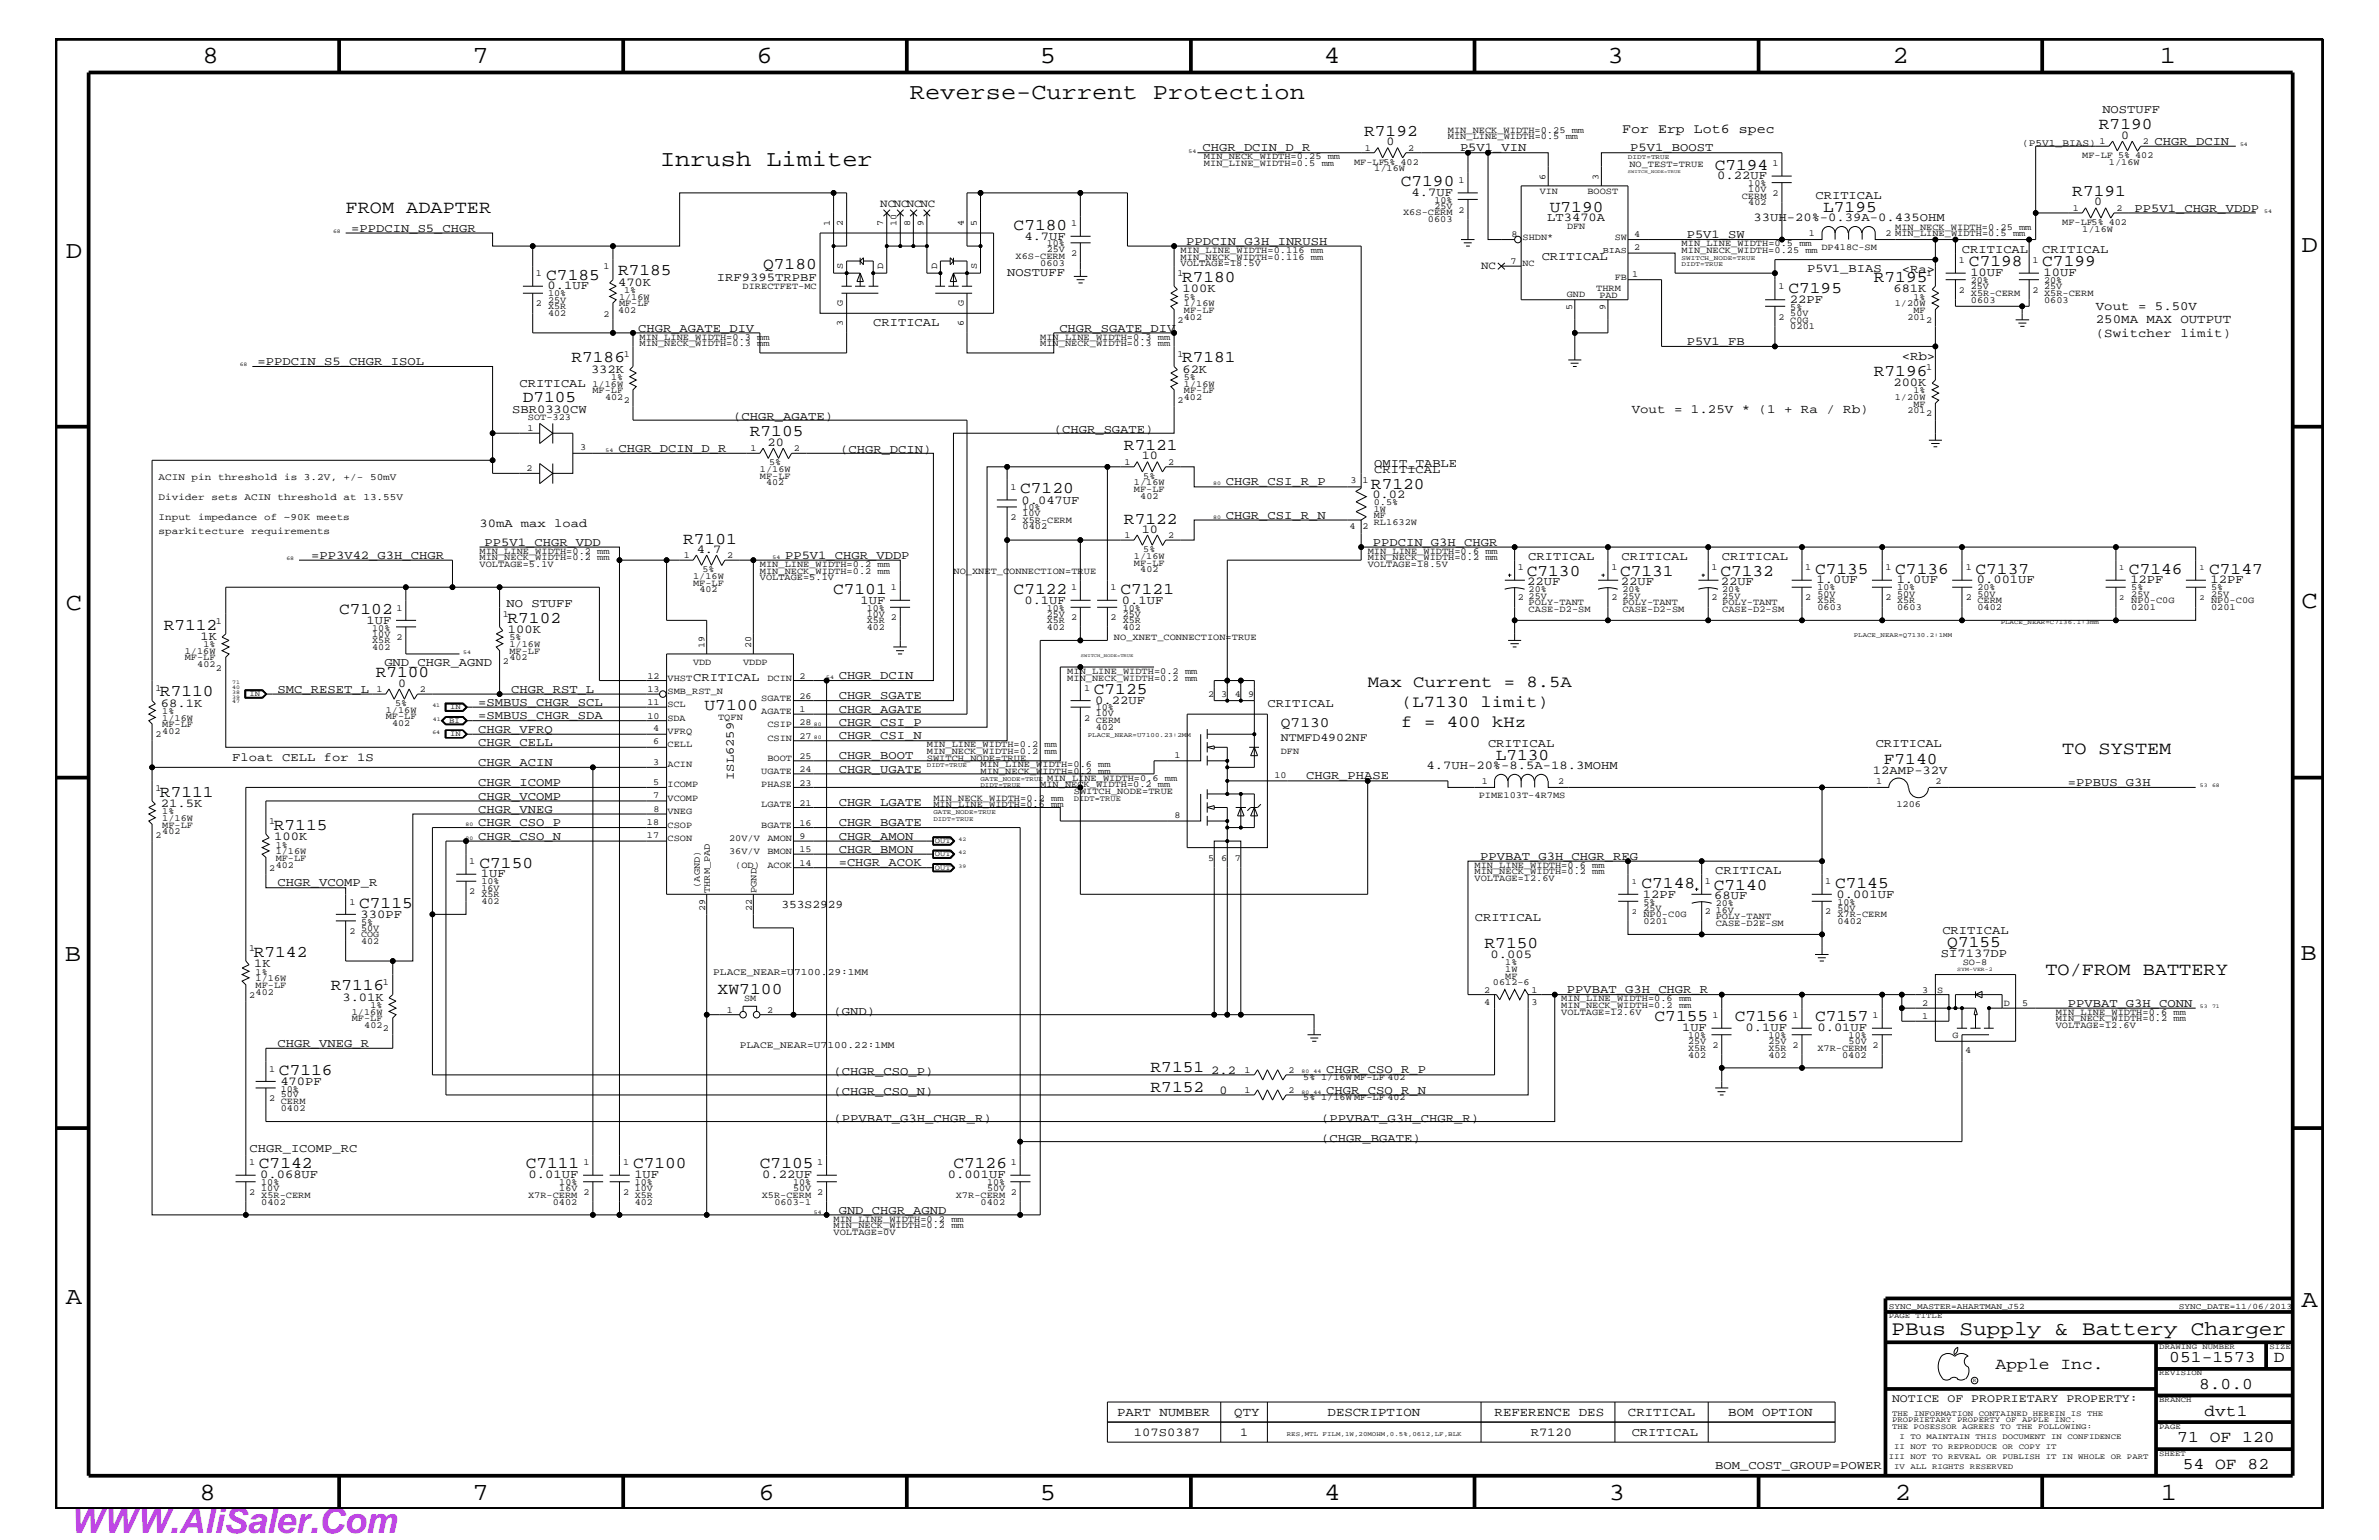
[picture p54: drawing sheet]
<svg xmlns="http://www.w3.org/2000/svg" width="432mm" height="279mm" viewBox="0 0 432 279" stroke-linecap="round" stroke-linejoin="round" font-family="sans-serif">
<defs><g id="words">
<text font-size="6.3" fill="#bd42e3" x="12.7" y="278.1">WWW.AliSaler.Com</text>
<g font-size="4.5">
<text x="36.7" y="11.5">8</text>
<text x="85.8" y="11.5">7</text>
<text x="137.3" y="11.5">6</text>
<text x="188.7" y="11.5">5</text>
<text x="240.3" y="11.5">4</text>
<text x="291.8" y="11.5">3</text>
<text x="343.5" y="11.5">2</text>
<text x="392" y="11.5">1</text>
<text x="11.9" y="46.8">D</text>
<text x="417.7" y="45.7">D</text>
<text x="11.9" y="110.6">C</text>
<text x="417.7" y="110.4">C</text>
<text x="11.8" y="174.3">B</text>
<text x="417.6" y="174.2">B</text>
<text x="11.9" y="236.7">A</text>
<text x="417.7" y="237.1">A</text>
<text x="36.2" y="272.1">8</text>
<text x="85.8" y="272.1">7</text>
<text x="137.7" y="272.1">6</text>
<text x="188.7" y="272.1">5</text>
<text x="240.4" y="272.1">4</text>
<text x="292" y="272.1">3</text>
<text x="343.9" y="272.1">2</text>
<text x="392.2" y="272.1">1</text>
</g>
<g font-size="4.1">
<text x="165.1" y="18">Reverse-Current Protection</text>
<text x="119.8" y="30.2">Inrush Limiter</text>
</g>
<text font-size="3.7" x="343.3" y="242.3">PBus Supply &amp; Battery Charger</text>
<g font-size="3.3">
<text x="62.7" y="38.6">FROM ADAPTER</text>
<text x="374.3" y="136.8">TO SYSTEM</text>
<text x="371.3" y="176.8">TO/FROM BATTERY</text>
</g>
<g font-size="3">
<text x="381" y="23.5">R7190</text>
<text x="247.6" y="24.7">R7192</text>
<text x="254.3" y="33.7">C7190</text>
<text x="311.2" y="30.8">C7194</text>
<text x="376.1" y="35.6">R7191</text>
<text x="184" y="41.7">C7180</text>
<text x="281.3" y="38.4">U7190</text>
<text x="330.9" y="38.5">L7195</text>
<text x="99.1" y="50.7">C7185</text>
<text x="112.2" y="50">R7185</text>
<text x="138.5" y="48.9">Q7180</text>
<text x="214.5" y="51.3">R7180</text>
<text x="324.6" y="53.2">C7195</text>
<text x="340.1" y="51.3">R7195</text>
<text x="357.4" y="48.3">C7198</text>
<text x="370.7" y="48.3">C7199</text>
<text x="103.7" y="65.7">R7186</text>
<text x="214.5" y="65.7">R7181</text>
<text x="340.1" y="68.2">R7196</text>
<text x="94.9" y="73">D7105</text>
<text x="136.1" y="79.2">R7105</text>
<text x="204" y="81.6">R7121</text>
<text x="185.2" y="89.5">C7120</text>
<text x="248.8" y="88.7">R7120</text>
<text x="204" y="95">R7122</text>
<text x="124" y="98.7">R7101</text>
<text x="151.2" y="107.7">C7101</text>
<text x="184" y="107.7">C7122</text>
<text x="203.4" y="107.7">C7121</text>
<text x="277.1" y="104.4">C7130</text>
<text x="294" y="104.4">C7131</text>
<text x="312.3" y="104.4">C7132</text>
<text x="329.4" y="104.1">C7135</text>
<text x="344" y="104.1">C7136</text>
<text x="358.6" y="104.1">C7137</text>
<text x="386.4" y="104.1">C7146</text>
<text x="401" y="104.1">C7147</text>
<text x="61.6" y="111.4">C7102</text>
<text x="92.1" y="113.1">R7102</text>
<text x="29.7" y="114.2">R7112</text>
<text x="68.2" y="122.9">R7100</text>
<text x="198.5" y="125.9">C7125</text>
<text x="248.2" y="124.7">Max Current = 8.5A</text>
<text x="29" y="126.4">R7110</text>
<text x="127.9" y="128.9">U7100</text>
<text x="254.3" y="131.9">f = 400 kHz</text>
<text x="254.3" y="128.3">(L7130 limit)</text>
<text x="271.5" y="137.9">L7130</text>
<text x="341.9" y="138.5">F7140</text>
<text x="29" y="144.6">R7111</text>
<text x="49.7" y="150.7">R7115</text>
<text x="87" y="157.4">C7150</text>
<text x="297.9" y="161.1">C7148</text>
<text x="311.1" y="161.4">C7140</text>
<text x="333.1" y="161.1">C7145</text>
<text x="65.2" y="164.7">C7115</text>
<text x="46.1" y="173.7">R7142</text>
<text x="269.5" y="172.1">R7150</text>
<text x="353.4" y="171.8">Q7155</text>
<text x="60" y="179.7">R7116</text>
<text x="130.3" y="180.4">XW7100</text>
<text x="300.3" y="185.3">C7155</text>
<text x="314.9" y="185.3">C7156</text>
<text x="329.4" y="185.3">C7157</text>
<text x="50.6" y="195">C7116</text>
<text x="208.8" y="194.4">R7151</text>
<text x="208.8" y="198.1">R7152</text>
<text x="47" y="211.9">C7142</text>
<text x="95.4" y="211.9">C7111</text>
<text x="114.9" y="211.9">C7100</text>
<text x="137.9" y="211.9">C7105</text>
<text x="173.1" y="211.9">C7126</text>
<text x="362.2" y="248.4">Apple Inc.</text>
<text x="393.7" y="247.1">051-1573</text>
<text x="399.2" y="252">8.0.0</text>
<text x="412.7" y="247.1">D</text>
<text x="400.1" y="256.8">dvt1</text>
<text x="395.2" y="261.6">71 OF 120</text>
<text x="396.2" y="266.6">54 OF 82</text>
</g>
<text font-size="2.6" x="232.5" y="131.9">Q7130</text>
<text font-size="2.5" x="294.4" y="24.1">For Erp Lot6 spec</text>
<g font-size="2.3">
<text x="345.2" y="49.6">&lt;Ra&gt;</text>
<text x="380.4" y="56.2">Vout = 5.50V</text>
<text x="380.4" y="58.6">250MA MAX OUTPUT</text>
<text x="345.2" y="65.3">&lt;Rb&gt;</text>
<text x="380.4" y="61.1">(Switcher limit)</text>
<text x="296.2" y="75">Vout = 1.25V * (1 + Ra / Rb)</text>
<text x="202.8" y="256.8">PART NUMBER</text>
<text x="224" y="256.8">QTY</text>
<text x="241" y="256.8">DESCRIPTION</text>
<text x="271.3" y="256.8">REFERENCE DES</text>
<text x="295.5" y="256.8">CRITICAL</text>
<text x="313.7" y="256.8">BOM OPTION</text>
</g>
<g font-size="2.2">
<text x="381.6" y="20.4">NOSTUFF</text>
<text x="218.3" y="27.5">CHGR_DCIN_D_R</text>
<text x="251.7" y="26.4">0</text>
<text x="265" y="27.5">P5V1_VIN</text>
<text x="295.9" y="27.5">P5V1_BOOST</text>
<text x="385" y="25.2">0</text>
<text x="391.1" y="26.3">CHGR_DCIN</text>
<text x="256.2" y="35.6">4.7UF</text>
<text x="311.7" y="32.5">0.22UF</text>
<text x="280.8" y="40.1">LT3470A</text>
<text x="318.3" y="40.2">33UH-20%-0.39A-0.435OHM</text>
<text x="329.5" y="36.2">CRITICAL</text>
<text x="380.1" y="37.3">0</text>
<text x="387.4" y="38.4">PP5V1_CHGR_VDDP</text>
<text x="63.8" y="42">=PPDCIN_S5_CHGR</text>
<text x="185.9" y="43.5">4.7UF</text>
<text x="215.3" y="44.4">PPDCIN_G3H_INRUSH</text>
<text x="279.8" y="47.1">CRITICAL</text>
<text x="306.2" y="43.2">P5V1_SW</text>
<text x="356.1" y="45.9">CRITICAL</text>
<text x="370.7" y="45.9">CRITICAL</text>
<text x="99.4" y="52.5">0.1UF</text>
<text x="112.2" y="51.8">470K</text>
<text x="130.1" y="51">IRF9395TRPBF</text>
<text x="182.8" y="50.2">NOSTUFF</text>
<text x="214.6" y="53">100K</text>
<text x="328" y="49.3">P5V1_BIAS</text>
<text x="343.7" y="53">681K</text>
<text x="357.6" y="50.2">10UF</text>
<text x="370.9" y="50.2">10UF</text>
<text x="158.5" y="59.2">CRITICAL</text>
<text x="324.9" y="55">22PF</text>
<text x="115.8" y="60.2">CHGR_AGATE_DIV</text>
<text x="192.3" y="60.2">CHGR_SGATE_DIV</text>
<text x="306.2" y="62.6">P5V1_FB</text>
<text x="46.7" y="66.2">=PPDCIN_S5_CHGR_ISOL</text>
<text x="94.3" y="70.1">CRITICAL</text>
<text x="107.3" y="67.6">332K</text>
<text x="214.6" y="67.6">62K</text>
<text x="343.7" y="70">200K</text>
<text x="93" y="74.9">SBR0330CW</text>
<text x="133.1" y="76.2">(CHGR_AGATE)</text>
<text x="112.3" y="82">CHGR_DCIN_D_R</text>
<text x="139.3" y="80.9">20</text>
<text x="152.5" y="82.2">(CHGR_DCIN)</text>
<text x="191.3" y="78.6">(CHGR_SGATE)</text>
<text x="207.2" y="83.3">10</text>
<text x="222.5" y="88.1">CHGR_CSI_R_P</text>
<text x="249.4" y="85.9">CRITICAL</text>
<text x="249.4" y="84.7">OMIT_TABLE</text>
<text x="87" y="95.6">30mA max load</text>
<text x="185.4" y="91.4">0.047UF</text>
<text x="222.5" y="94.2">CHGR_CSI_R_N</text>
<text x="249.1" y="90.4">0.02</text>
<text x="56.5" y="101.4">=PP3V42_G3H_CHGR</text>
<text x="88" y="99">PP5V1_CHGR_VDD</text>
<text x="126.4" y="100.4">4.7</text>
<text x="142.5" y="101.4">PP5V1_CHGR_VDDP</text>
<text x="207.2" y="96.7">10</text>
<text x="249.2" y="99">PPDCIN_G3H_CHGR</text>
<text x="277.4" y="101.6">CRITICAL</text>
<text x="294.3" y="101.6">CRITICAL</text>
<text x="312.5" y="101.6">CRITICAL</text>
<text x="277.2" y="106.1">22UF</text>
<text x="294.2" y="106.1">22UF</text>
<text x="312.3" y="106.1">22UF</text>
<text x="329.7" y="105.9">1.0UF</text>
<text x="344.3" y="105.9">1.0UF</text>
<text x="358.8" y="105.9">0.001UF</text>
<text x="386.7" y="105.9">12PF</text>
<text x="401.2" y="105.9">12PF</text>
<text x="66.5" y="113.1">1UF</text>
<text x="91.9" y="110.2">NO STUFF</text>
<text x="156.2" y="109.5">1UF</text>
<text x="185.9" y="109.5">0.1UF</text>
<text x="203.6" y="109.5">0.1UF</text>
<text x="36.4" y="116.1">1K</text>
<text x="92.2" y="114.8">100K</text>
<text x="50.4" y="125.7">SMC_RESET_L</text>
<text x="69.8" y="120.8">GND_CHGR_AGND</text>
<text x="72.3" y="124.6">0</text>
<text x="92.8" y="125.7">CHGR_RST_L</text>
<text x="125.8" y="123.5">CRITICAL</text>
<text x="152.2" y="123.2">CHGR_DCIN</text>
<text x="29.2" y="128.2">68.1K</text>
<text x="86.8" y="130.5">=SMBUS_CHGR_SDA</text>
<text x="86.8" y="128">=SMBUS_CHGR_SCL</text>
<text x="152.2" y="129.3">CHGR_AGATE</text>
<text x="152.2" y="126.9">CHGR_SGATE</text>
<text x="152.2" y="131.7">CHGR_CSI_P</text>
<text x="198.8" y="127.7">0.22UF</text>
<text x="230" y="128.3">CRITICAL</text>
<text x="86.8" y="135.3">CHGR_CELL</text>
<text x="86.8" y="133">CHGR_VFRQ</text>
<text x="152.2" y="137.8">CHGR_BOOT</text>
<text x="152.2" y="134.1">CHGR_CSI_N</text>
<text x="270.1" y="135.6">CRITICAL</text>
<text x="340.4" y="135.6">CRITICAL</text>
<text x="42.2" y="138">Float CELL for 1S</text>
<text x="86.8" y="139">CHGR_ACIN</text>
<text x="86.8" y="142.6">CHGR_ICOMP</text>
<text x="133.2" y="141.5" transform="rotate(-90 133.2 141.5)">ISL6259</text>
<text x="152.2" y="140.2">CHGR_UGATE</text>
<text x="237.1" y="141.4">CHGR_PHASE</text>
<text x="258.9" y="139.6">4.7UH-20%-8.5A-18.3MOHM</text>
<text x="339.9" y="140.5">12AMP-32V</text>
<text x="375.3" y="142.6">=PPBUS_G3H</text>
<text x="29.2" y="146.4">21.5K</text>
<text x="86.8" y="147.5">CHGR_VNEG</text>
<text x="86.8" y="145.1">CHGR_VCOMP</text>
<text x="86.8" y="149.9">CHGR_CSO_P</text>
<text x="152.2" y="149.9">CHGR_BGATE</text>
<text x="152.2" y="146.2">CHGR_LGATE</text>
<text x="49.8" y="152.4">100K</text>
<text x="86.8" y="152.3">CHGR_CSO_N</text>
<text x="152.2" y="154.7">CHGR_BMON</text>
<text x="152.2" y="152.3">CHGR_AMON</text>
<text x="268.6" y="156">PPVBAT_G3H_CHGR_REG</text>
<text x="50.4" y="160.8">CHGR_VCOMP_R</text>
<text x="87.3" y="159.2">1UF</text>
<text x="152.2" y="157.2">=CHGR_ACOK</text>
<text x="311.3" y="158.6">CRITICAL</text>
<text x="65.4" y="166.5">330PF</text>
<text x="267.7" y="167.1">CRITICAL</text>
<text x="298.2" y="162.8">12PF</text>
<text x="311.1" y="163.1">68UF</text>
<text x="333.3" y="162.8">0.001UF</text>
<text x="270.6" y="173.8">0.005</text>
<text x="352.3" y="173.6">SI7137DP</text>
<text x="352.6" y="169.5">CRITICAL</text>
<text x="46.1" y="175.5">1K</text>
<text x="62.1" y="181.6">3.01K</text>
<text x="151.3" y="184.1">(GND)</text>
<text x="284.4" y="180.2">PPVBAT_G3H_CHGR_R</text>
<text x="375.3" y="182.7">PPVBAT_G3H_CONN</text>
<text x="50.4" y="189.9">CHGR_VNEG_R</text>
<text x="305.3" y="187.1">1UF</text>
<text x="316.8" y="187.1">0.1UF</text>
<text x="329.9" y="187.1">0.01UF</text>
<text x="50.9" y="196.8">470PF</text>
<text x="151.3" y="195">(CHGR_CSO_P)</text>
<text x="219.8" y="194.8">2.2</text>
<text x="240.7" y="194.8">CHGR_CSO_R_P</text>
<text x="151.3" y="203.5">(PPVBAT_G3H_CHGR_R)</text>
<text x="151.3" y="198.7">(CHGR_CSO_N)</text>
<text x="221.4" y="198.5">0</text>
<text x="239.8" y="203.5">(PPVBAT_G3H_CHGR_R)</text>
<text x="240.7" y="198.4">CHGR_CSO_R_N</text>
<text x="45.3" y="209.1">CHGR_ICOMP_RC</text>
<text x="239.8" y="207.1">(CHGR_BGATE)</text>
<text x="47.2" y="213.8">0.068UF</text>
<text x="95.9" y="213.8">0.01UF</text>
<text x="115.1" y="213.8">1UF</text>
<text x="138.3" y="213.8">0.22UF</text>
<text x="172" y="213.8">0.001UF</text>
<text x="152.2" y="220.2">GND_CHGR_AGND</text>
<text x="205.8" y="260.5">107S0387</text>
<text x="225.1" y="260.5">1</text>
<text x="277.8" y="260.5">R7120</text>
<text x="296.2" y="260.5">CRITICAL</text>
<text x="311.3" y="266.6">BOM_COST_GROUP=POWER</text>
</g>
<g font-size="2.1">
<text x="232.5" y="134.4">NTMFD4902NF</text>
<text x="141.8" y="164.7">353S2929</text>
<text x="343.4" y="254.4">NOTICE OF PROPRIETARY PROPERTY:</text>
</g>
<g font-size="2">
<text x="159.8" y="37.6">NCNCNCNC</text>
<text x="268.8" y="48.9">NC</text>
</g>
<g font-size="1.8">
<text x="367" y="26.5">(P5V1_BIAS)</text>
<text x="28.8" y="87.1">ACIN pin threshold is 3.2V, +/- 50mV</text>
<text x="28.8" y="90.7">Divider sets ACIN threshold at 13.55V</text>
<text x="28.8" y="94.3">Input impedance of ~90K meets</text>
<text x="28.8" y="96.8">sparkitecture requirements</text>
<text x="129.5" y="176.8">PLACE_NEAR=U7100.29:1MM</text>
<text x="134.3" y="190.2">PLACE_NEAR=U7100.22:1MM</text>
</g>
<g font-size="1.7">
<text x="218.5" y="28.9">MIN_NECK_WIDTH=0.25 mm</text>
<text x="245.8" y="29.9">MF-LF5% 402</text>
<text x="247.7" y="27.4">1</text>
<text x="255.6" y="27.4">2</text>
<text x="262.8" y="24.1">MIN_NECK_WIDTH=0.25 mm</text>
<text x="262.8" y="25.3">MIN_LINE_WIDTH=0.5 mm</text>
<text x="378" y="28.6">MF-LF 5% 402</text>
<text x="381.1" y="26.1">1</text>
<text x="382.8" y="29.9">1/16W</text>
<text x="389" y="26.1">2</text>
<text x="218.5" y="30.2">MIN_LINE_WIDTH=0.5 mm</text>
<text x="249.4" y="31.1">1/16W</text>
<text x="264.8" y="33.1">1</text>
<text x="279.5" y="35.2">VIN</text>
<text x="280.5" y="32.7" transform="rotate(-90 280.5 32.7)">6</text>
<text x="288.1" y="35.2">BOOST</text>
<text x="290.2" y="32.7" transform="rotate(-90 290.2 32.7)">3</text>
<text x="295.7" y="30.3">NO_TEST=TRUE</text>
<text x="317.3" y="34.8">10V</text>
<text x="317.3" y="33.7">10%</text>
<text x="321.7" y="30.2">1</text>
<text x="321.7" y="35.6">2</text>
<text x="150.6" y="41" transform="rotate(-90 150.6 41)">1</text>
<text x="153" y="41" transform="rotate(-90 153 41)">2</text>
<text x="160.3" y="41" transform="rotate(-90 160.3 41)">7</text>
<text x="162.7" y="41" transform="rotate(-90 162.7 41)">10</text>
<text x="165.2" y="41" transform="rotate(-90 165.2 41)">8</text>
<text x="167.6" y="41" transform="rotate(-90 167.6 41)">9</text>
<text x="174.9" y="41" transform="rotate(-90 174.9 41)">4</text>
<text x="177.3" y="41" transform="rotate(-90 177.3 41)">5</text>
<text x="194.4" y="41">1</text>
<text x="254.7" y="39.1">X6S-CERM</text>
<text x="259.2" y="40.3">0603</text>
<text x="260.3" y="37.9">25V</text>
<text x="260.3" y="36.8">10%</text>
<text x="264.8" y="38.6">2</text>
<text x="284.4" y="41.5">DFN</text>
<text x="316.1" y="36.1">CERM</text>
<text x="317.3" y="37.3">402</text>
<text x="344" y="41.7">MIN_NECK_WIDTH=0.25 mm</text>
<text x="374.3" y="40.8">MF-LF5% 402</text>
<text x="376.3" y="38.2">1</text>
<text x="384.1" y="38.2">2</text>
<text x="184.3" y="47">X6S-CERM</text>
<text x="190" y="45.7">25V</text>
<text x="190" y="44.6">10%</text>
<text x="194.4" y="46.5">2</text>
<text x="214.3" y="47.1">MIN_NECK_WIDTH=0.116 mm</text>
<text x="214.3" y="45.9">MIN_LINE_WIDTH=0.116 mm</text>
<text x="274.2" y="47.9">7</text>
<text x="274.3" y="43">8</text>
<text x="276.4" y="43.5">SHDN*</text>
<text x="293.1" y="43.5">SW</text>
<text x="296.6" y="45.4">2</text>
<text x="296.6" y="43">4</text>
<text x="305.2" y="45.9">MIN_NECK_WIDTH=0.25 mm</text>
<text x="305.2" y="44.6">MIN_LINE_WIDTH=0.5 mm</text>
<text x="328.3" y="42.9">1</text>
<text x="330.6" y="45.4">DP418C-SM</text>
<text x="342.2" y="42.9">2 MIN_LINE_WIDTH=0.5 mm</text>
<text x="355.5" y="47.7">1</text>
<text x="368.9" y="47.7">1</text>
<text x="378" y="42">1/16W</text>
<text x="97.3" y="50.2">1</text>
<text x="99.5" y="53.8">10%</text>
<text x="109.6" y="48.9">1</text>
<text x="113.3" y="53.2">1%</text>
<text x="134.8" y="52.5">DIRECTFET-MC</text>
<text x="153" y="48.8" transform="rotate(-90 153 48.8)">S</text>
<text x="160.3" y="48.8" transform="rotate(-90 160.3 48.8)">D</text>
<text x="170.1" y="48.8" transform="rotate(-90 170.1 48.8)">D</text>
<text x="177.3" y="48.8" transform="rotate(-90 177.3 48.8)">S</text>
<text x="188.8" y="48.2">0603</text>
<text x="213.7" y="50.2">1</text>
<text x="214.3" y="48.3">VOLTAGE=18.5V</text>
<text x="276.4" y="48.3">NC</text>
<text x="284.4" y="53.9">GND</text>
<text x="289.7" y="52.8">THRM</text>
<text x="293.1" y="50.7">FB</text>
<text x="296.2" y="50.2">1</text>
<text x="322.8" y="52.5">1</text>
<text x="349.6" y="50.2">1</text>
<text x="355.5" y="53.2">2</text>
<text x="357.7" y="52.4">25V</text>
<text x="357.7" y="51.3">20%</text>
<text x="357.7" y="53.6">X5R-CERM</text>
<text x="368.9" y="53.2">2</text>
<text x="371" y="52.4">25V</text>
<text x="371" y="51.3">20%</text>
<text x="371" y="53.6">X5R-CERM</text>
<text x="97.3" y="55.6">2</text>
<text x="99.5" y="54.9">25V</text>
<text x="99.5" y="57.3">402</text>
<text x="99.5" y="56.1">X5R</text>
<text x="109.6" y="57.4">2</text>
<text x="112.2" y="56.8">402</text>
<text x="112.4" y="54.4">1/16W</text>
<text x="112.4" y="55.6">MF-LF</text>
<text x="153" y="59.2" transform="rotate(-90 153 59.2)">3</text>
<text x="153" y="55.5" transform="rotate(-90 153 55.5)">G</text>
<text x="174.9" y="59.2" transform="rotate(-90 174.9 59.2)">6</text>
<text x="174.9" y="55.5" transform="rotate(-90 174.9 55.5)">G</text>
<text x="213.7" y="58.6">2</text>
<text x="214.9" y="55.6">1/16W</text>
<text x="214.9" y="54.4">5%</text>
<text x="214.9" y="58">402</text>
<text x="214.9" y="56.8">MF-LF</text>
<text x="285.3" y="56.2" transform="rotate(-90 285.3 56.2)">5</text>
<text x="290.3" y="54">PAD</text>
<text x="291.4" y="56.2" transform="rotate(-90 291.4 56.2)">9</text>
<text x="322.8" y="58">2</text>
<text x="325" y="57.3">50V</text>
<text x="325" y="56.2">5%</text>
<text x="325" y="59.7">0201</text>
<text x="325" y="58.5">C0G</text>
<text x="343.9" y="55.6">1/20W</text>
<text x="346.2" y="58">201</text>
<text x="347.3" y="54.4">1%</text>
<text x="347.3" y="56.8">MF</text>
<text x="349.6" y="58.6">2</text>
<text x="357.7" y="54.9">0603</text>
<text x="371" y="54.9">0603</text>
<text x="113.2" y="64.7">1</text>
<text x="116.1" y="61.7">MIN_LINE_WIDTH=0.3 mm</text>
<text x="116.1" y="62.9">MIN_NECK_WIDTH=0.3 mm</text>
<text x="188.8" y="62.9">MIN_NECK_WIDTH=0.3 mm</text>
<text x="188.8" y="61.7">MIN_LINE_WIDTH=0.3 mm</text>
<text x="213.7" y="64.7">1</text>
<text x="107.5" y="70.1">1/16W</text>
<text x="107.5" y="71.3">MF-LF</text>
<text x="110.9" y="68.9">1%</text>
<text x="214.9" y="70.1">1/16W</text>
<text x="214.9" y="68.9">5%</text>
<text x="214.9" y="71.3">MF-LF</text>
<text x="347.3" y="71.3">1%</text>
<text x="349.6" y="67.1">1</text>
<text x="95.8" y="76.2">SOT-323</text>
<text x="109.8" y="72.6">402</text>
<text x="113.2" y="73.2">2</text>
<text x="213.7" y="73.2">2</text>
<text x="214.9" y="72.6">402</text>
<text x="343.9" y="72.6">1/20W</text>
<text x="346.2" y="75">201</text>
<text x="347.3" y="73.8">MF</text>
<text x="349.6" y="75.6">2</text>
<text x="95.8" y="78.2">1</text>
<text x="105.3" y="81.7">3</text>
<text x="136.2" y="81.9">1</text>
<text x="144.1" y="81.9">2</text>
<text x="95.6" y="85.5">2</text>
<text x="137.9" y="85.6">1/16W</text>
<text x="137.9" y="86.9">MF-LF</text>
<text x="139.1" y="88.1">402</text>
<text x="139.6" y="84.4">5%</text>
<text x="183.4" y="88.9">1</text>
<text x="204.1" y="84.4">1</text>
<text x="205.8" y="88.1">1/16W</text>
<text x="205.8" y="89.3">MF-LF</text>
<text x="207.5" y="86.9">5%</text>
<text x="212" y="84.4">2</text>
<text x="245.1" y="87.6">3</text>
<text x="247.3" y="87.6">1</text>
<text x="183.4" y="94.3">2</text>
<text x="185.6" y="94.9">X5R-CERM</text>
<text x="185.6" y="93.7">10V</text>
<text x="185.6" y="92.6">10%</text>
<text x="207" y="90.5">402</text>
<text x="244.9" y="96">4</text>
<text x="247.3" y="96">2</text>
<text x="249.3" y="94">MF</text>
<text x="249.3" y="95.2">RL1632W</text>
<text x="249.3" y="92.8">1W</text>
<text x="249.3" y="91.6">0.5%</text>
<text x="87" y="101.6">MIN_NECK_WIDTH=0.2 mm</text>
<text x="87" y="100.4">MIN_LINE_WIDTH=0.2 mm</text>
<text x="124.1" y="101.3">1</text>
<text x="132" y="101.3">2</text>
<text x="185.6" y="96">0402</text>
<text x="204.1" y="97.6">1</text>
<text x="205.8" y="101.4">1/16W</text>
<text x="207.5" y="100.2">5%</text>
<text x="212" y="97.6">2</text>
<text x="248.2" y="100.4">MIN_LINE_WIDTH=0.6 mm</text>
<text x="248.2" y="101.6">MIN_NECK_WIDTH=0.2 mm</text>
<text x="87" y="102.9">VOLTAGE=5.1V</text>
<text x="125.8" y="106.3">MF-LF</text>
<text x="125.8" y="105">1/16W</text>
<text x="127" y="107.5">402</text>
<text x="127.5" y="103.8">5%</text>
<text x="137.9" y="104.1">MIN_NECK_WIDTH=0.2 mm</text>
<text x="137.9" y="105.3">VOLTAGE=5.1V</text>
<text x="137.9" y="102.9">MIN_LINE_WIDTH=0.2 mm</text>
<text x="161.7" y="107.1">1</text>
<text x="173.1" y="104.1">NO_XNET_CONNECTION=TRUE</text>
<text x="194.4" y="107.1">1</text>
<text x="201.6" y="107.1">1</text>
<text x="205.8" y="102.6">MF-LF</text>
<text x="207" y="103.8">402</text>
<text x="248.2" y="102.9">VOLTAGE=18.5V</text>
<text x="275.5" y="103.5">1</text>
<text x="277.5" y="107.5">20%</text>
<text x="292.5" y="103.5">1</text>
<text x="294.5" y="107.5">20%</text>
<text x="310.6" y="103.5">1</text>
<text x="312.6" y="107.5">20%</text>
<text x="327.7" y="103.5">1</text>
<text x="329.9" y="107.1">10%</text>
<text x="342.2" y="103.5">1</text>
<text x="344.3" y="107.1">10%</text>
<text x="356.8" y="103.5">1</text>
<text x="358.9" y="107.1">20%</text>
<text x="386.8" y="107.1">5%</text>
<text x="401.3" y="107.1">5%</text>
<text x="39.2" y="113.1">1</text>
<text x="72" y="110.8">1</text>
<text x="91.3" y="112">1</text>
<text x="157.3" y="111.9">10V</text>
<text x="157.3" y="110.8">10%</text>
<text x="157.3" y="113.1">X5R</text>
<text x="161.7" y="112.6">2</text>
<text x="190" y="111.9">25V</text>
<text x="190" y="110.8">10%</text>
<text x="190" y="113.1">X5R</text>
<text x="194.4" y="112.6">2</text>
<text x="201.6" y="112.6">2</text>
<text x="203.8" y="111.9">25V</text>
<text x="203.8" y="110.8">10%</text>
<text x="203.8" y="113.1">X5R</text>
<text x="275.5" y="108.9">2</text>
<text x="277.5" y="108.7">25V</text>
<text x="277.5" y="111">CASE-D2-SM</text>
<text x="277.5" y="109.8">POLY-TANT</text>
<text x="292.5" y="108.9">2</text>
<text x="294.5" y="109.8">POLY-TANT</text>
<text x="294.5" y="108.7">25V</text>
<text x="294.5" y="111">CASE-D2-SM</text>
<text x="310.6" y="108.9">2</text>
<text x="312.6" y="108.7">25V</text>
<text x="312.6" y="109.8">POLY-TANT</text>
<text x="312.6" y="111">CASE-D2-SM</text>
<text x="327.7" y="108.9">2</text>
<text x="329.9" y="110.6">0603</text>
<text x="329.9" y="108.2">50V</text>
<text x="329.9" y="109.4">X5R</text>
<text x="342.2" y="108.9">2</text>
<text x="344.3" y="108.2">50V</text>
<text x="344.3" y="110.6">0603</text>
<text x="344.3" y="109.4">X5R</text>
<text x="356.8" y="108.9">2</text>
<text x="358.9" y="110.6">0402</text>
<text x="358.9" y="109.4">CERM</text>
<text x="358.9" y="108.2">50V</text>
<text x="386.8" y="108.2">25V</text>
<text x="386.8" y="109.4">NP0-C0G</text>
<text x="386.8" y="110.6">0201</text>
<text x="401.3" y="108.2">25V</text>
<text x="401.3" y="109.4">NP0-C0G</text>
<text x="401.3" y="110.6">0201</text>
<text x="33.5" y="118.6">1/16W</text>
<text x="33.5" y="119.8">MF-LF</text>
<text x="36.9" y="117.4">1%</text>
<text x="67.6" y="117.9">402</text>
<text x="67.6" y="115.5">10V</text>
<text x="67.6" y="114.4">10%</text>
<text x="67.6" y="116.7">X5R</text>
<text x="72" y="116.2">2</text>
<text x="92.5" y="119.8">402</text>
<text x="92.5" y="117.4">1/16W</text>
<text x="92.5" y="116.2">5%</text>
<text x="92.5" y="118.6">MF-LF</text>
<text x="127.8" y="117.5" transform="rotate(-90 127.8 117.5)">19</text>
<text x="136.3" y="117.5" transform="rotate(-90 136.3 117.5)">20</text>
<text x="157.3" y="114.2">402</text>
<text x="190" y="114.2">402</text>
<text x="202.2" y="116.2">NO_XNET_CONNECTION=TRUE</text>
<text x="203.8" y="114.2">402</text>
<text x="28.2" y="125.3">1</text>
<text x="35.8" y="121">402</text>
<text x="39.2" y="121.7">2</text>
<text x="68.3" y="125.5">1</text>
<text x="76.2" y="125.5">2</text>
<text x="91.3" y="120.4">2</text>
<text x="117.5" y="125.5">13</text>
<text x="117.5" y="123.1">12</text>
<text x="121.2" y="123.5">VHST</text>
<text x="121.2" y="125.9">SMB_RST_N</text>
<text x="125.8" y="120.7">VDD</text>
<text x="134.9" y="120.7">VDDP</text>
<text x="139.3" y="123.5">DCIN</text>
<text x="145.1" y="123.1">2</text>
<text x="193.7" y="123.5">MIN_NECK_WIDTH=0.2 mm</text>
<text x="193.7" y="122.3">MIN_LINE_WIDTH=0.2 mm</text>
<text x="196.8" y="125.3">1</text>
<text x="29.5" y="130.8">1/16W</text>
<text x="29.5" y="129.6">1%</text>
<text x="29.5" y="131.9">MF-LF</text>
<text x="70" y="129.3">1/16W</text>
<text x="70" y="130.5">MF-LF</text>
<text x="71.2" y="131.7">402</text>
<text x="71.7" y="128">5%</text>
<text x="117.5" y="128">11</text>
<text x="117.5" y="130.4">10</text>
<text x="121.2" y="130.8">SDA</text>
<text x="121.2" y="128.3">SCL</text>
<text x="130.3" y="130.7">TQFN</text>
<text x="138.2" y="127.1">SGATE</text>
<text x="138.2" y="129.6">AGATE</text>
<text x="139.3" y="131.9">CSIP</text>
<text x="145.1" y="126.8">26</text>
<text x="145.1" y="129.1">1</text>
<text x="145.1" y="131.6">28</text>
<text x="196.8" y="130.8">2</text>
<text x="198.9" y="131.3">CERM</text>
<text x="198.9" y="128.9">10%</text>
<text x="198.9" y="130">10V</text>
<text x="219.3" y="126.5">2</text>
<text x="221.7" y="126.5">3</text>
<text x="224.1" y="126.5">4</text>
<text x="226.6" y="126.5">9</text>
<text x="28.2" y="133.8">2</text>
<text x="29.5" y="133.2">402</text>
<text x="118.5" y="135.1">6</text>
<text x="118.5" y="132.7">4</text>
<text x="121.2" y="133.2">VFRQ</text>
<text x="121.2" y="135.6">CELL</text>
<text x="139.3" y="134.4">CSIN</text>
<text x="145.1" y="137.7">25</text>
<text x="145.1" y="134.1">27</text>
<text x="168.2" y="136.8">MIN_NECK_WIDTH=0.2 mm</text>
<text x="168.2" y="135.6">MIN_LINE_WIDTH=0.2 mm</text>
<text x="198.9" y="132.4">402</text>
<text x="213.2" y="137.4">1</text>
<text x="232.5" y="136.8">DFN</text>
<text x="28.2" y="143.5">1</text>
<text x="118.5" y="138.7">3</text>
<text x="118.5" y="142.4">5</text>
<text x="121.2" y="139.2">ACIN</text>
<text x="121.2" y="142.9">ICOMP</text>
<text x="138.2" y="142.9">PHASE</text>
<text x="138.2" y="140.4">UGATE</text>
<text x="139.3" y="138">BOOT</text>
<text x="145.1" y="142.5">23</text>
<text x="145.1" y="140.1">24</text>
<text x="168.2" y="138">SWITCH_NODE=TRUE</text>
<text x="178" y="140.4">MIN_NECK_WIDTH=0.2 mm</text>
<text x="178" y="139.2">MIN_LINE_WIDTH=0.6 mm</text>
<text x="188.8" y="142.9">MIN_NECK_WIDTH=0.2 mm</text>
<text x="190.1" y="141.7">MIN_LINE_WIDTH=0.6 mm</text>
<text x="231.3" y="141.1">10</text>
<text x="269" y="142.3">1</text>
<text x="282.8" y="142.3">2</text>
<text x="340.5" y="142.3">1</text>
<text x="351.3" y="142.3">2</text>
<text x="29.5" y="149">1/16W</text>
<text x="29.5" y="147.7">1%</text>
<text x="48.9" y="149.5">1</text>
<text x="117.4" y="149.6">18</text>
<text x="118.5" y="144.8">7</text>
<text x="118.6" y="147.3">8</text>
<text x="121.2" y="145.3">VCOMP</text>
<text x="121.2" y="147.7">VNEG</text>
<text x="138.2" y="146.5">LGATE</text>
<text x="145.1" y="149.8">16</text>
<text x="145.1" y="146.2">21</text>
<text x="169.4" y="146.5">MIN_LINE_WIDTH=0.6 mm</text>
<text x="169.4" y="145.3">MIN_NECK_WIDTH=0.2 mm</text>
<text x="194.9" y="144">SWITCH_NODE=TRUE</text>
<text x="213.2" y="148.4">8</text>
<text x="268.4" y="144.8">PIME103T-4R7MS</text>
<text x="344.2" y="146.5">1206</text>
<text x="28.2" y="152">2</text>
<text x="29.5" y="151.3">402</text>
<text x="29.5" y="150.1">MF-LF</text>
<text x="50" y="155">1/16W</text>
<text x="50" y="153.8">1%</text>
<text x="117.4" y="152.1">17</text>
<text x="121.2" y="150.1">CSOP</text>
<text x="121.2" y="152.6">CSON</text>
<text x="132.3" y="155">36V/V</text>
<text x="132.3" y="152.6">20V/V</text>
<text x="138.2" y="150.1">BGATE</text>
<text x="139.3" y="152.6">AMON</text>
<text x="139.3" y="155">BMON</text>
<text x="145.1" y="152.2">9</text>
<text x="145.1" y="154.6">15</text>
<text x="48.9" y="158">2</text>
<text x="50" y="157.4">402</text>
<text x="50" y="156.2">MF-LF</text>
<text x="85.2" y="156.8">1</text>
<text x="87.4" y="161.6">16V</text>
<text x="87.4" y="160.5">10%</text>
<text x="127" y="161.1" transform="rotate(-90 127 161.1)">(AGND)</text>
<text x="128.9" y="162" transform="rotate(-90 128.9 162)">THRM_PAD</text>
<text x="133.4" y="157.4">(OD)</text>
<text x="137.3" y="162" transform="rotate(-90 137.3 162)">PGND</text>
<text x="139.3" y="157.4">ACOK</text>
<text x="145.1" y="157.1">14</text>
<text x="219.3" y="156.2">5</text>
<text x="221.7" y="156.2">6</text>
<text x="224.1" y="156.2">7</text>
<text x="267.6" y="159.9">VOLTAGE=12.6V</text>
<text x="267.6" y="157.4">MIN_LINE_WIDTH=0.6 mm</text>
<text x="267.6" y="158.6">MIN_NECK_WIDTH=0.2 mm</text>
<text x="309.5" y="160.5">1</text>
<text x="331.3" y="160.5">1</text>
<text x="63.4" y="164.1">1</text>
<text x="65.5" y="167.8">5%</text>
<text x="85.2" y="162.2">2</text>
<text x="87.4" y="163.9">402</text>
<text x="87.4" y="162.8">X5R</text>
<text x="128" y="165.3" transform="rotate(-90 128 165.3)">29</text>
<text x="136.5" y="165.3" transform="rotate(-90 136.5 165.3)">22</text>
<text x="298.3" y="166.4">NP0-C0G</text>
<text x="298.3" y="164.1">5%</text>
<text x="298.3" y="167.6">0201</text>
<text x="298.3" y="165.2">25V</text>
<text x="309.5" y="165.9">2</text>
<text x="311.4" y="165.6">16V</text>
<text x="311.4" y="166.7">POLY-TANT</text>
<text x="311.4" y="164.5">20%</text>
<text x="331.3" y="165.9">2</text>
<text x="333.5" y="167.6">0402</text>
<text x="333.5" y="166.4">X7R-CERM</text>
<text x="333.5" y="165.2">50V</text>
<text x="333.5" y="164.1">10%</text>
<text x="45.2" y="172.6">1</text>
<text x="63.4" y="169.5">2</text>
<text x="65.5" y="168.9">50V</text>
<text x="65.5" y="171.2">402</text>
<text x="65.5" y="170">COG</text>
<text x="311.4" y="168">CASE-D2E-SM</text>
<text x="46.4" y="178">1/16W</text>
<text x="46.4" y="176.8">1%</text>
<text x="46.4" y="179.3">MF-LF</text>
<text x="69.5" y="178.7">1</text>
<text x="271" y="178.8">0612-6</text>
<text x="273.2" y="177.6">MF</text>
<text x="273.2" y="175.1">1%</text>
<text x="273.2" y="176.3">1W</text>
<text x="356.2" y="175.1">SO-8</text>
<text x="45.2" y="181">2</text>
<text x="46.4" y="180.5">402</text>
<text x="63.8" y="184.1">1/16W</text>
<text x="63.8" y="185.3">MF-LF</text>
<text x="67.2" y="182.9">1%</text>
<text x="132" y="183.8">1</text>
<text x="135" y="181.6">SM</text>
<text x="139.2" y="183.8">2</text>
<text x="269.4" y="180.1">2</text>
<text x="269.4" y="182.4">4</text>
<text x="278" y="180.1">1</text>
<text x="278" y="182.4">3</text>
<text x="283.4" y="182.9">MIN_NECK_WIDTH=0.2 mm</text>
<text x="283.4" y="184.1">VOLTAGE=12.6V</text>
<text x="283.4" y="181.6">MIN_LINE_WIDTH=0.6 mm</text>
<text x="310.8" y="184.7">1</text>
<text x="325.4" y="184.7">1</text>
<text x="339.9" y="184.7">1</text>
<text x="348.9" y="184.9">1</text>
<text x="348.9" y="182.5">2</text>
<text x="348.9" y="180.1">3</text>
<text x="351.6" y="180.1">S</text>
<text x="363.7" y="182.5">D</text>
<text x="367" y="182.5">5</text>
<text x="373.1" y="185.3">MIN_NECK_WIDTH=0.2 mm</text>
<text x="373.1" y="184.1">MIN_LINE_WIDTH=0.6 mm</text>
<text x="66.1" y="186.5">402</text>
<text x="69.5" y="187.1">2</text>
<text x="306.4" y="189.4">25V</text>
<text x="306.4" y="190.6">X5R</text>
<text x="306.4" y="191.9">402</text>
<text x="306.4" y="188.3">10%</text>
<text x="310.8" y="190.2">2</text>
<text x="321" y="189.4">25V</text>
<text x="321" y="188.3">10%</text>
<text x="321" y="191.9">402</text>
<text x="321" y="190.6">X5R</text>
<text x="325.4" y="190.2">2</text>
<text x="329.9" y="190.6">X7R-CERM</text>
<text x="334.3" y="191.9">0402</text>
<text x="335.5" y="189.4">50V</text>
<text x="335.5" y="188.3">10%</text>
<text x="339.9" y="190.2">2</text>
<text x="354.4" y="188.4">G</text>
<text x="356.7" y="191">4</text>
<text x="373.1" y="186.5">VOLTAGE=12.6V</text>
<text x="48.9" y="194.4">1</text>
<text x="225.9" y="194.7">1</text>
<text x="233.8" y="194.7">2</text>
<text x="236.6" y="195.9">5% 1/16W MF-LF 402</text>
<text x="48.9" y="199.8">2</text>
<text x="51" y="199.1">50V</text>
<text x="51" y="198.1">10%</text>
<text x="51" y="201.5">0402</text>
<text x="51" y="200.3">CERM</text>
<text x="225.9" y="198.2">1</text>
<text x="233.8" y="198.2">2</text>
<text x="236.6" y="199.6">5% 1/16W MF-LF 402</text>
<text x="45.2" y="211.4">1</text>
<text x="47.4" y="215">10%</text>
<text x="101.5" y="215">10%</text>
<text x="105.9" y="211.4">1</text>
<text x="113.1" y="211.4">1</text>
<text x="115.2" y="215">10%</text>
<text x="143.9" y="215">10%</text>
<text x="148.3" y="211.4">1</text>
<text x="179.2" y="215">10%</text>
<text x="183.5" y="211.4">1</text>
<text x="45.2" y="216.9">2 X5R-CERM</text>
<text x="47.4" y="216.1">10V</text>
<text x="47.4" y="218.6">0402</text>
<text x="95.8" y="217.3">X7R-CERM 2</text>
<text x="100.3" y="218.6">0402</text>
<text x="101.5" y="216.1">16V</text>
<text x="113.1" y="216.9">2 X5R</text>
<text x="115.2" y="216.1">10V</text>
<text x="115.2" y="218.6">402</text>
<text x="138.3" y="217.3">X5R-CERM 2</text>
<text x="140.5" y="218.6">0603-1</text>
<text x="143.9" y="216.1">50V</text>
<text x="151.3" y="221.7">MIN_LINE_WIDTH=0.2 mm</text>
<text x="173.5" y="217.3">X7R-CERM 2</text>
<text x="178" y="218.6">0402</text>
<text x="179.2" y="216.1">50V</text>
<text x="151.3" y="224.1">VOLTAGE=0V</text>
<text x="151.3" y="222.9">MIN_NECK_WIDTH=0.2 mm</text>
</g>
<text font-size="1.6" x="290.9" y="45.9">BIAS</text>
<g font-size="1.5">
<text x="342.8" y="237.4">SYNC_MASTER=AHARTMAN_J52</text>
<text x="395.5" y="237.4">SYNC_DATE=11/06/2013</text>
</g>
<g font-size="1.4">
<text x="384.6" y="103.5">1</text>
<text x="399.2" y="103.5">1</text>
<text x="384.6" y="108.9">2</text>
<text x="399.2" y="108.9">2</text>
<text x="45.3" y="126.3">IN</text>
<text x="81.5" y="131.1">BI</text>
<text x="81.7" y="128.7">IN</text>
<text x="81.7" y="133.5">IN</text>
<text x="194.9" y="145.3">DIDT=TRUE</text>
<text x="169.7" y="152.9">OUT</text>
<text x="169.7" y="155.4">OUT</text>
<text x="169.7" y="157.8">OUT</text>
<text x="296.2" y="160.5">1</text>
<text x="296.2" y="165.9">2</text>
<text x="342.8" y="239.2">PAGE TITLE</text>
<text x="391.9" y="244.7">DRAWING NUMBER</text>
<text x="411.9" y="244.7">SIZE</text>
<text x="391.9" y="249.5">REVISION</text>
<text x="343.4" y="256.8">THE INFORMATION CONTAINED HEREIN IS THE</text>
<text x="391.9" y="254.4">BRANCH</text>
<text x="343.4" y="258">PROPRIETARY PROPERTY OF APPLE INC.</text>
<text x="343.4" y="259.3">THE POSESSOR AGREES TO THE FOLLOWING:</text>
<text x="343.8" y="262.9">II NOT TO REPRODUCE OR COPY IT</text>
<text x="344.8" y="261.1">I TO MAINTAIN THIS DOCUMENT IN CONFIDENCE</text>
<text x="391.9" y="259.3">PAGE</text>
<text x="342.8" y="264.7">III NOT TO REVEAL OR PUBLISH IT IN WHOLE OR PART</text>
<text x="343.8" y="266.6">IV ALL RIGHTS RESERVED</text>
<text x="391.9" y="264.1">SHEET</text>
</g>
<g font-size="1.2">
<text x="295.5" y="28.9">DIDT=TRUE</text>
<text x="305.2" y="47.1">SWITCH_NODE=TRUE</text>
<text x="305.2" y="48.3">DIDT=TRUE</text>
<text x="363.1" y="113.1">PLACE_NEAR=C7136.1:3mm</text>
<text x="336.5" y="115.6">PLACE_NEAR=Q7130.2:1MM</text>
<text x="197.4" y="133.8">PLACE_NEAR=U7100.23:2MM</text>
<text x="168.2" y="139.2">DIDT=TRUE</text>
<text x="178" y="141.7">GATE_NODE=TRUE</text>
<text x="178" y="142.9">DIDT=TRUE</text>
<text x="169.4" y="147.7">GATE_NODE=TRUE</text>
<text x="169.4" y="149">DIDT=TRUE</text>
<text x="233.6" y="260.5">RES,MTL FILM,1W,20MOHM,0.5%,0612,LF,BLK</text>
</g>
<g font-size="1">
<text x="215.7" y="27.7">54</text>
<text x="406.6" y="26.5">54</text>
<text x="411" y="38.6">54</text>
<text x="60.5" y="42.3">68</text>
<text x="43.5" y="66.5">68</text>
<text x="109.9" y="82">54</text>
<text x="220.2" y="88.1">80</text>
<text x="220.2" y="94.2">80</text>
<text x="52" y="101.6">68</text>
<text x="140.2" y="101.4">54</text>
<text x="84.1" y="118.6">54</text>
<text x="42.2" y="125.9">38</text>
<text x="42.2" y="125">40</text>
<text x="42.2" y="124.1">71</text>
<text x="149.9" y="123.2">54</text>
<text x="42.2" y="126.8">39</text>
<text x="42.2" y="127.6">47</text>
<text x="78.5" y="128.3">41</text>
<text x="78.6" y="130.8">41</text>
<text x="147.7" y="131.7">80</text>
<text x="78.5" y="133.2">64</text>
<text x="147.7" y="134.1">80</text>
<text x="399.3" y="142.9">53</text>
<text x="401.5" y="142.9">68</text>
<text x="84.5" y="149.9">80</text>
<text x="84.5" y="152.3">80</text>
<text x="174" y="152.6">42</text>
<text x="174" y="155">42</text>
<text x="174" y="157.4">39</text>
<text x="355.3" y="176.2">SYM-VER-2</text>
<text x="399.3" y="182.9">53</text>
<text x="401.5" y="182.9">71</text>
<text x="236.2" y="194.8">80</text>
<text x="238.4" y="194.8">44</text>
<text x="236.2" y="198.4">80</text>
<text x="238.4" y="198.4">44</text>
<text x="147.7" y="220.2">54</text>
<text x="358.1" y="250.7">R</text>
</g>
<g font-size=".8">
<text x="295.5" y="31.4">SWITCH_NODE=TRUE</text>
<text x="196.2" y="119.2">SWITCH_NODE=TRUE</text>
</g>
</g></defs>
<g fill="none" stroke="#000" stroke-width=".18">
<path d="M151.3 35h2.4v9.6h-2.4M160.4 38l1.1 1.2M161 38.6v11h-2.5M161.5 38l-1.1 1.2M162.8 38l1.2 1.2M163.4 38.6v6M164 38l-1.2 1.2M165.2 38l1.3 1.2M165.8 38.6v6M166.5 38l-1.3 1.2M167.6 38l1.2 1.2M168.2 38.6v11h2.5"/>
<path d="M168.8 38l-1.2 1.2M178 35h26.6v9.6h8.5v7.3l.6 .6-1.2 .7 1.2 .6-1.2 .6 1.2 .6-1.2 .6 .6 .6v4.2M196.1 35v7.9M217.3 27.7h32.1l.7-.9 .9 1.8 .9-1.8 .9 1.8 .9-1.8 .9 1.8 .6-.9h11.2M264.6 36.2h3.6M264.6 35h3.6M266.4 27.7v7.3M266.4 36.2v7.3M266.4 27.7h3.7v15.8h4.8M270.1 27.7h10.9v6M276.1 33.7h19.4v20.7h-19.4zM321.6 33.1h3.6"/>
<path d="M321.6 31.9h3.6M323.4 33.1v10.4h7.3v-1.2a1.19 1.19 0 0 1 1.2-1.2 1.19 1.19 0 0 1 1.2 1.2M323.4 31.9v-4.2h-32.7v6M369.5 38.6h8.5l.5-.9 1 1.9 .9-1.9 .9 1.9 .9-1.9 .9 1.9 .6-1h25.7M387.9 27.4l-.9-1.8-.8 1.8-1-1.8-.9 1.8-.8-1.8-.7 .9h-13.3v17h-1.2v6.1M405.8 26.5h-17.3l-.6 1M62.7 42.3h26.7v2.3h7.3v7.3M94.9 51.9h3.7M94.9 53.2h3.7M96.7 53.2v7.2h14.6M96.7 44.6h14.6M148.8 42.3h31.5v14.5h-31.5z"/>
<path d="M152.7 53.2h6.7M152.7 51.9h1.9M153.7 53.2v10.8h-15.8v-3.6h-23M155.2 51.9h1.9M156.1 49.6h-4.8v-14.6h-27.9v9.6h-12.1v6.1l-.6 .6 1.1 .6-1.1 .6 1.1 .7-1.1 .6 1.1 .6-.5 .6v5.4M156.1 46.8v1.2M156.1 49.6v2.3M156.1 47.4h-2.4v4.5M156.1 49.6l.6 1.5h-1.2zM156.7 46.8v1.2l-.6-.6zM156.7 47.4h1.8v4.5M157.6 51.9h1.8"/>
<path d="M161 44.6h7.2M169.8 53.2h6.6M169.8 51.9h1.7M172.1 51.9h1.9M172.5 46.8l.6 .6-.6 .6zM172.5 47.4h-1.8v4.5M173.1 46.8v1.2M173.1 49.6v2.3M173.1 47.4h2.4v4.5M173.1 49.6l.6 1.5h-1.2zM174.6 51.9h1.8M175.5 53.2v10.8h15.8v-3.6h21.8v6.1l.6 .6-1.2 .6 1.2 .7-1.2 .5 1.2 .6-1.2 .6 .6 .6v7.9h-40v48.5h-29.1"/>
<path d="M178 44.6h-2.5v-9.6h2.5v14.6h-4.9M194.3 44.1h3.7M194.3 42.9h3.7M194.9 50.2h2.5M195.4 50.7h1.5M195.7 51.3h.8M196.1 44.1v6.1M213.1 44.6h34v44l-1.1 .6M265.2 43.5h2.4M265.7 44.1h1.4M266.1 44.6h.7M271.9 47.7l1.2 1.2"/>
<path d="M272.5 48.3h3.6M273.1 47.7l-1.2 1.2M285.8 54.4v10.9M291.8 54.4v6h-6M295.5 50.7h6.1v12.2h20.6v-7.3M295.5 45.9h8.5v3.7h18.2v4.8M295.5 43.5h27.9M320.4 54.4h3.6M320.4 55.6h3.6M322.2 49.6v-2.5h29.1v4.8l-.6 .6 1.2 .7-1.2 .6 1.2 .6-1.2 .6 1.2 .6-.6 .6v12.7l-.6 .6 1.2 .6-1.2 .6 1.2 .6-1.2 .7 1.2 .6-.6 .6v6.7M333.1 42.3v1.2M333.1 42.3a1.19 1.19 0 0 1 1.2-1.2 1.19 1.19 0 0 1 1.1 1.2"/>
<path d="M337.9 42.3a1.19 1.19 0 0 0-1.2-1.2 1.19 1.19 0 0 0-1.2 1.2v1.2M338 43.5v-1.2a1.19 1.19 0 0 1 1.2-1.2 1.19 1.19 0 0 1 1.2 1.2v1.2h27.9M351.3 43.5v3.6M353.1 49.6h3.7M353.1 50.7h3.7M354.9 50.7v4.9h13.4v-4.9M354.9 43.5v6.1M365.8 58h2.5M366.4 58.6h1.4M366.4 49.6h3.7M366.4 50.7h3.7M366.7 59.2h.8"/>
<path d="M367 55.6v2.4M45.8 66.5h43.6v12.1M98 78.6h-8.6v4.9M100.3 78.6l-2.3-1.8v3.7l2.3-1.9h3.7v7.3h-3.7M100.3 76.8v3.7M111.3 60.4h3.6v6.1l-.6 .6 1.2 .6-1.2 .7 1.2 .5-1.2 .6 1.2 .6-.6 .6v5.5h60.6v53.4h-31.5M284.6 65.3h2.4M285.1 65.9h1.4M285.5 66.5h.7M322.2 62.9h29.1M350.1 79.9h2.4M87 99.3h25.4v2.3"/>
<path d="M98 84.1l2.3 1.8-2.3 1.8zM98 85.9h-8.6v-2.4h-61.8v43.6l.6 .6-1.2 .6 1.2 .6-1.2 .7 1.2 .6-1.2 .6 .6 .5v7.9h80v74M100.3 84.1v3.6M104 82.2h33.9l.6-.9 .9 1.9 1-1.9 .9 1.9 .9-1.9 .9 1.9M143.1 83.3l.6-1.1h25.7v41.3h-19.4M180.9 90.7h3.7M180.9 92h3.7M182.8 92v6h13.3M182.8 98v36.4h-38.8M182.8 90.7v-6h-3.6v47.2h-35.2M182.8 84.7h23l.6-.9 .9 1.8 1-1.8 .8 1.8 1-1.8 .9 1.8 .6-.9h5.1v3.6h30.4M196.1 98v10.9"/>
<path d="M196.1 98h9.7l.6-.9 .9 1.8 1-1.8 .8 1.8 1-1.8 .9 1.8M201 84.7v24.2M211 99l.6-1h5.1v-3.7h30.4v7.3h-24.3v21.9h4.9v15.7h-4.9M246.1 89.2l1.9 .9-1.9 .9 1.9 1-1.9 .8 1.9 1-.9 .5M247.1 99.3h27.8M291.8 99.3h-16.9v6M310 99.3h-18.2v6M327.1 99.3h-17.1v6M341.6 99.3h-14.5v6M341.6 99.3v6M341.6 99.3h42.4M350.5 80.5h1.5"/>
<path d="M350.9 81.1h.7M356.1 99.3v6M54.3 101.6h27.8v4.9h8.6M71.9 113.7h3.6M71.9 112.6h3.6M73.7 113.7v4.9h9.7M73.7 106.5h-32.7v8.5l-.7 .6 1.3 .6-1.3 .6 1.3 .6-1.3 .7 1.3 .5-.6 .6v16.4h80M82.1 106.5h-8.4v6.1M121 118.6h23v43.6h-23zM121 101.6h-8.6v111.6M131 102.6l-1-1.9-.9 1.9-.8-1.9-1 1.9-.9-1.9-.6 .9h-4.8v11h7.3v6M136.7 101.6h-5.1l-.6 1"/>
<path d="M136.7 101.6v17M136.7 101.6h26.7v7.3M161.5 108.9h3.7M161.5 110.2h3.7M162.1 117.4h2.5M162.6 118.1h1.5M163 118.6h.7M163.4 110.2v7.2M194.3 110.2h3.7M194.3 108.9h3.7M196.1 110.2v6h4.9v-6M196.1 116.2h-7.3v104.2h-60.5"/>
<path d="M199.1 108.9h3.7M199.1 110.2h3.7M273.1 106.9a5.9 5.9 0 0 1 3.6 0M273.1 105.3h3.7M273.7 104.3h.6M273.7 116.2h2.4M274 104.1v.6M274.2 116.8h1.5M274.6 117.4h.7M274.9 106.5v9.7M290.1 106.9a5.8 5.8 0 0 1 3.5 0M290.1 105.3h3.6"/>
<path d="M290.7 104.3h.6M291 104.1v.6M291.8 106.5v6.1h-16.9M308.3 106.9a5.8 5.8 0 0 1 3.5 0M308.3 105.3h3.6M308.9 104.3h.6M309.1 104.1v.6M310 106.5v6.1h-18.2M325.2 105.3h3.6M325.2 106.5h3.6M327.1 106.5v6.1h-17.1M339.8 105.3h3.6"/>
<path d="M339.8 106.5h3.6M341.6 106.5v6.1h-14.5M354.3 105.3h3.7M354.3 106.5h3.7M356.1 106.5v6.1h-14.5M382.2 106.5h3.6M382.2 105.3h3.6M384 106.5v6.1h-27.9M384 105.3v-6h14.5v6M396.7 105.3h3.7M396.7 106.5h3.7M398.5 106.5v6.1h-14.5"/>
<path d="M27.6 139.2v6.1l.6 .6-1.2 .6 1.2 .6-1.2 .6 1.2 .7-1.2 .6 .6 .5v70.9h17v-6M44.4 125.2h3.3l.7 .7-.7 .8h-3.3zM44.5 125.3h3.2l.6 .6-.6 .6h-3.2zM47.7 125.2l.6 .7-.6 .7h-3.3M48.3 125.9l-.7-.6h-3v1.2M48.3 125.9l-.7 .6M80.8 127.5h3.3l.7 .8-.7 .8h-3.3zM80.8 132.4h3.3l.7 .8-.7 .7h-3.3zM80.9 130h3.2l.7 .8-.7 .7h-3.2l-.8-.7zM80.9 132.4v1.5M80.9 130.1l-.7 .7 .7 .6M80.9 130.1l-.6 .7 .6 .6"/>
<path d="M80.9 127.7h3.1l.7 .6-.7 .7h-3.1zM80.9 130.1h3.1l.8 .7-.8 .6h-3.1M80.9 130.1h3.1l.7 .7-.7 .6h-3.1M84 132.4l.8 .8-.8 .7M84 132.5l.7 .7-.7 .6M84 132.5h-3.1v1.3h3.1M84 129.1l.8-.8-.8-.7h-3.1v1.5M84 132.5l.6 .7M84 127.7l.6 .6M84.6 133.2h36.4M84.6 128.3h36.4M84.6 133.2l-.6 .6"/>
<path d="M84.6 128.3l-.6 .6h-3.1M90.7 125.9h29M107.6 139.2h13.4M121 130.8h-36.4l-.6-.6h-3.1l-.6 .6 .6 .5h3.1l.6-.5M121 123.5h-12.2v-17h-18.1v7.2l.6 .7-1.2 .6 1.2 .6-1.2 .6 1.2 .6-1.2 .6 .6 .7v7.8h-14.9l-.6 1-.9-1.9-.9 1.9-.9-1.9-1 1.9-.9-1.9-.6 .9h-21.7M144 123.5h6v89.7M194.3 127.1h3.7M194.3 128.3h3.7M196.1 121v6.1M196.1 128.3v33.9h52.1v-20.5M209.5 121h-17.1v17h-48.4M215.5 129.6h14.5v24.2h-14.5z"/>
<path d="M217.9 133.2v4.8h-8.4v2.4h-65.5M219.1 133.2h8.6M219.1 135.6l1.3-.3v.6zM219.1 132.3v1.8M219.1 134.6v1.9M219.1 137.1v1.8M219.1 138h3.7M220.4 135.6h2.4v8.5h.3M225.2 123.5v3.6M226.7 135.6h1.8M227.7 127.1h-7.3v-3.6h2.4v3.6M227.7 135.6l.6 1.5h-1.3z"/>
<path d="M82.8 159.9h3.6M82.8 158.6h3.6M84.6 159.9v6h-6.1M84.6 152.6v6M121 145.3h-72.7v6l.6 .7-1.3 .6 1.3 .6-1.3 .6 1.3 .6-1.3 .6 .7 .6v5.5h14.4v4.8M121 142.9h-76.4v31.5l.6 .6-1.3 .6 1.3 .6-1.3 .6 1.3 .6-1.3 .6 .7 .7v34.5M121 152.6h-40.1v46.1h146.8l.6-1 .9 1.9 .8-1.9 1 1.9 .9-1.9 .9 1.9 .6-.9h44v-18.2M121 147.7h-46.1v26.7h-3.6M121 150.1h-42.5v44.9h149.2l.6-.9 .9 1.8 .8-1.8 1 1.8 .9-1.8 .9 1.8 .6-.9h37.9v-14.5M144 150.1h41.2v63.1M144 157.4h25.4M144 152.6h25.4"/>
<path d="M144 155h25.4M144 142.9h52.1M169.3 151.8h3.3l.7 .8-.7 .8h-3.3zM169.3 154.2h3.3l.7 .8-.7 .7h-3.3zM169.3 156.7h3.3l.7 .7-.7 .8h-3.3zM169.3 156.7h3.3l.6 .7-.6 .7h-3.3M169.3 154.3h3.3l.6 .7-.6 .7M169.4 156.8h3.1l.6 .6-.6 .6h-3.1M169.4 152h3.1l.6 .6-.6 .6M169.4 151.9h3.1l.6 .7-.6 .6h-3.1zM169.4 154.4h3.1l.6 .6-.6 .6h-3.1zM169.4 156.7v1.4"/>
<path d="M172.5 156.7l.6 .7-.6 .7M172.5 154.4l.6 .6-.6 .6h-3.1M172.6 151.8l.6 .8-.6 .7h-3.3M217.9 144v5h-25.5v-2.5h-48.4M219.1 144h8.6v6.1h-4.9M219.1 146.5l1.3-.3v.6zM219.1 143.2v1.8M219.1 145.6v1.8M219.1 148v1.8M219.1 149h3.7M220.4 146.5h2.4v37.6h-2.4v-31.5h4.8v31.5h13.3v3.6M222.8 141.7h40v1.2h8.5v-1.2a1.19 1.19 0 0 1 1.2-1.2 1.19 1.19 0 0 1 1.1 1.2"/>
<path d="M224.3 146.5h1.8M225.2 144v6.1M225.2 146.5l.6 1.5h-1.2zM227.7 146.5l.6 1.5h-1.3zM228.9 145.9l-.6 .6h-1.3l-.6 .6M276.1 141.7a1.19 1.19 0 0 1 1.2-1.2 1.19 1.19 0 0 1 1.2 1.2M276.1 141.7a1.19 1.19 0 0 0-1.2-1.2 1.19 1.19 0 0 0-1.2 1.2v1.2M276.1 141.7v1.2M280.9 141.7a1.19 1.19 0 0 0-1.2-1.2 1.19 1.19 0 0 0-1.1 1.2v1.2M281 141.7v1.2h61.8M295.5 156.2h-29.1v24.3h5.2l.6 .9 .9-1.9 .9 1.9 .9-1.9 .9 1.9 1-1.9 .6 1h4.8v23h-233.9v-6.1M308.9 156.2h-13.4v6"/>
<path d="M330.7 156.2h-21.8v6M330.7 142.9v19.3M342.8 142.9a1.78 1.78 0 0 1 1.8-1.7 1.78 1.78 0 0 1 1.8 1.7M346.5 142.9a1.78 1.78 0 0 0 1.7 1.8 1.78 1.78 0 0 0 1.8-1.8M350.1 142.9h48.4M61 167.1h3.6M61 165.9h3.6M62.7 167.1v7.3h8.6v6.1l-.7 .5 1.3 .6-1.3 .6 1.3 .7-1.3 .6 1.3 .6-.6 .6v5.5h-23v6M128.3 162.2v21.9M136.7 162.2v6.1h7.3v15.8h-6.1M293.7 162.2h3.6M293.7 163.5h3.6"/>
<path d="M295.5 163.5v6h35.2M307 162.2h3.6M307.1 163.9a5.9 5.9 0 0 1 3.6 0M307.7 161.3h.6M307.9 161.1v.6M308.9 163.5v6M328.8 162.2h3.7M328.8 163.5h3.7M329.4 173.2h2.5M329.9 173.8h1.5M330.3 174.4h.7M330.7 163.5v9.7"/>
<path d="M351.3 176.8h14.5v12.1h-14.5zM358.6 179.9v1.1M46.4 197.4h3.6M46.4 196.2h3.6M128.3 184.1v36.3h-15.9M128.3 184.1h6M134.9 183.5v-.9h2.4v.9M144 184.1h76.4M222.8 184.1h2.4M237.3 187.7h2.5M237.8 188.3h1.5M238.2 188.9h.7"/>
<path d="M282.2 180.5h30.3M310.6 187.7h3.7M310.6 186.5h3.7M311.3 197.4h2.4M311.7 198.1h1.5M312.2 198.7h.6M312.5 187.7v9.7M325.2 187.7h3.6M325.2 186.5h3.6M327.1 180.5h26.6v4.8h-8.5v-4.8M327.1 187.7v6h-14.6M327.1 180.5v6"/>
<path d="M327.1 180.5h-14.6v6M339.8 187.7h3.6M339.8 186.5h3.6M341.6 187.7v6h-14.5M341.6 180.5v6M345.2 182.9h13.4M354.9 182.9v-2.4h8.5v2.4M355.2 186.5h1.8M356.1 182.9v3.6M357.6 186.5h1.9M358.6 180.5l1.1-.6v1.1zM358.6 182.9l.3 1.2h-.6z"/>
<path d="M358.6 184.1v2.4M360.1 186.5h1.8M361 187.7h-4.9v19.4h-170.9M398.5 182.9h-37.5v3.6M42.8 213.2h3.6M42.8 214.4h3.6M105.8 214.4h3.7M105.8 213.2h3.7M107.6 214.4v6h-63M110.7 213.2h3.6M110.7 214.4h3.6M112.4 214.4v6"/>
<path d="M148.3 214.4h3.6M148.3 213.2h3.6M150 214.4v6M183.4 214.4h3.6M183.4 213.2h3.6M185.2 214.4v6M107.6 220.4h4.8M201 254.4h132.1v7.2h-132.1zM201 258h132.1M221.6 254.4v7.2M230 254.4v7.2M268.8 254.4v7.2"/>
<path d="M293.1 254.4v7.2M310 254.4v7.2M352.3 246.1a1.72 1.72 0 0 1 2.5 0 1.69 1.69 0 0 1 2.4 0M352.4 246a3.2 3.2 0 0 0 .4 4.3l.8 .1 .4-.2M354 250.2l.7-.3 .7 .3M355.2 250.2l.7 .2 .7-.2M355.3 244.4v.3a1.18 1.18 0 0 1-.6 1.1M355.4 244.4a.99 .99 0 0 0-.6 1.4M357.2 246a1.04 1.04 0 0 0-.7 1 1.04 1.04 0 0 0 .7 1M357.3 248l.1 .7a2.11 2.11 0 0 1-.6 1.5"/>
<circle cx="151.3" cy="35" r=".42"/>
<circle cx="178" cy="35" r=".42"/>
<circle cx="196.1" cy="35" r=".42"/>
<circle cx="266.4" cy="27.7" r=".42"/>
<circle cx="270.1" cy="27.7" r=".42"/>
<circle cx="369.5" cy="38.6" r=".42"/>
<circle cx="96.7" cy="44.6" r=".42"/>
<circle cx="111.3" cy="44.6" r=".42"/>
<circle cx="151.3" cy="44.6" r=".25"/>
<circle cx="153.7" cy="49.6" r=".25"/>
<circle cx="158.5" cy="49.6" r=".25"/>
<circle cx="161" cy="44.6" r=".25"/>
<circle cx="163.4" cy="44.6" r=".25"/>
<circle cx="165.8" cy="44.6" r=".25"/>
<circle cx="168.2" cy="44.6" r=".25"/>
<circle cx="170.7" cy="49.6" r=".25"/>
<circle cx="175.5" cy="49.6" r=".25"/>
<circle cx="178" cy="44.6" r=".25"/>
<circle cx="213.1" cy="44.6" r=".42"/>
<circle cx="275.5" cy="43.5" r=".59"/>
<circle cx="322.2" cy="49.6" r=".42"/>
<circle cx="323.4" cy="43.5" r=".42"/>
<circle cx="351.3" cy="43.5" r=".42"/>
<circle cx="351.3" cy="47.1" r=".42"/>
<circle cx="354.9" cy="43.5" r=".42"/>
<circle cx="367" cy="55.6" r=".42"/>
<circle cx="368.3" cy="43.5" r=".42"/>
<circle cx="89.4" cy="78.6" r=".42"/>
<circle cx="111.3" cy="60.4" r=".42"/>
<circle cx="114.9" cy="60.4" r=".42"/>
<circle cx="213.1" cy="60.4" r=".42"/>
<circle cx="285.8" cy="60.4" r=".42"/>
<circle cx="322.2" cy="62.9" r=".42"/>
<circle cx="351.3" cy="62.9" r=".42"/>
<circle cx="89.4" cy="83.5" r=".42"/>
<circle cx="182.8" cy="84.7" r=".42"/>
<circle cx="182.8" cy="98" r=".42"/>
<circle cx="196.1" cy="98" r=".42"/>
<circle cx="201" cy="84.7" r=".42"/>
<circle cx="247.1" cy="99.3" r=".42"/>
<circle cx="274.9" cy="99.3" r=".42"/>
<circle cx="291.8" cy="99.3" r=".42"/>
<circle cx="310" cy="99.3" r=".42"/>
<circle cx="327.1" cy="99.3" r=".42"/>
<circle cx="341.6" cy="99.3" r=".42"/>
<circle cx="356.1" cy="99.3" r=".42"/>
<circle cx="384" cy="99.3" r=".42"/>
<circle cx="73.7" cy="106.5" r=".42"/>
<circle cx="82.1" cy="106.5" r=".42"/>
<circle cx="90.7" cy="106.5" r=".42"/>
<circle cx="112.4" cy="101.6" r=".42"/>
<circle cx="121" cy="101.6" r=".42"/>
<circle cx="136.7" cy="101.6" r=".42"/>
<circle cx="196.1" cy="116.2" r=".42"/>
<circle cx="274.9" cy="112.6" r=".42"/>
<circle cx="291.8" cy="112.6" r=".42"/>
<circle cx="310" cy="112.6" r=".42"/>
<circle cx="327.1" cy="112.6" r=".42"/>
<circle cx="341.6" cy="112.6" r=".42"/>
<circle cx="356.1" cy="112.6" r=".42"/>
<circle cx="384" cy="112.6" r=".42"/>
<circle cx="27.6" cy="139.2" r=".42"/>
<circle cx="90.7" cy="125.9" r=".42"/>
<circle cx="107.6" cy="139.2" r=".42"/>
<circle cx="120.3" cy="125.9" r=".59"/>
<circle cx="150" cy="123.5" r=".42"/>
<circle cx="196.1" cy="121" r=".42"/>
<circle cx="222.8" cy="123.5" r=".42"/>
<circle cx="222.8" cy="127.1" r=".25"/>
<circle cx="222.8" cy="138" r=".25"/>
<circle cx="222.8" cy="139.2" r=".25"/>
<circle cx="225.2" cy="123.5" r=".42"/>
<circle cx="225.2" cy="127.1" r=".25"/>
<circle cx="227.7" cy="133.2" r=".25"/>
<circle cx="84.6" cy="152.6" r=".42"/>
<circle cx="196.1" cy="142.9" r=".42"/>
<circle cx="222.8" cy="149" r=".25"/>
<circle cx="222.8" cy="141.7" r=".25"/>
<circle cx="222.8" cy="144" r=".25"/>
<circle cx="222.8" cy="150.1" r=".25"/>
<circle cx="222.8" cy="152.6" r=".25"/>
<circle cx="225.2" cy="144" r=".25"/>
<circle cx="225.2" cy="150.1" r=".25"/>
<circle cx="248.2" cy="141.7" r=".42"/>
<circle cx="295.5" cy="156.2" r=".42"/>
<circle cx="308.9" cy="156.2" r=".42"/>
<circle cx="330.7" cy="142.9" r=".42"/>
<circle cx="330.7" cy="156.2" r=".42"/>
<circle cx="71.3" cy="174.4" r=".42"/>
<circle cx="78.5" cy="165.9" r=".42"/>
<circle cx="308.9" cy="169.5" r=".42"/>
<circle cx="330.7" cy="169.5" r=".42"/>
<circle cx="128.3" cy="184.1" r=".42"/>
<circle cx="134.9" cy="184.1" r=".59"/>
<circle cx="137.3" cy="184.1" r=".59"/>
<circle cx="144" cy="184.1" r=".42"/>
<circle cx="220.4" cy="184.1" r=".42"/>
<circle cx="222.8" cy="184.1" r=".42"/>
<circle cx="225.2" cy="184.1" r=".42"/>
<circle cx="282.2" cy="180.5" r=".42"/>
<circle cx="312.5" cy="180.5" r=".42"/>
<circle cx="312.5" cy="193.7" r=".42"/>
<circle cx="327.1" cy="193.7" r=".42"/>
<circle cx="327.1" cy="180.5" r=".42"/>
<circle cx="341.6" cy="180.5" r=".42"/>
<circle cx="345.2" cy="180.5" r=".42"/>
<circle cx="345.2" cy="182.9" r=".42"/>
<circle cx="353.7" cy="182.9" r=".25"/>
<circle cx="354.9" cy="182.9" r=".25"/>
<circle cx="356.1" cy="182.9" r=".25"/>
<circle cx="361" cy="182.9" r=".25"/>
<circle cx="185.2" cy="207.1" r=".42"/>
<circle cx="44.6" cy="220.4" r=".42"/>
<circle cx="107.6" cy="220.4" r=".42"/>
<circle cx="112.4" cy="220.4" r=".42"/>
<circle cx="128.3" cy="220.4" r=".42"/>
<circle cx="150" cy="220.4" r=".42"/>
<circle cx="185.2" cy="220.4" r=".42"/>
<circle cx="358.4" cy="250.5" r=".59"/>
</g>
<g fill="#000">
<circle cx="151.3" cy="35" r=".42"/>
<circle cx="178" cy="35" r=".42"/>
<circle cx="196.1" cy="35" r=".42"/>
<circle cx="266.4" cy="27.7" r=".42"/>
<circle cx="270.1" cy="27.7" r=".42"/>
<circle cx="369.5" cy="38.6" r=".42"/>
<circle cx="96.7" cy="44.6" r=".42"/>
<circle cx="111.3" cy="44.6" r=".42"/>
<circle cx="151.3" cy="44.6" r=".25"/>
<circle cx="153.7" cy="49.6" r=".25"/>
<circle cx="158.5" cy="49.6" r=".25"/>
<circle cx="161" cy="44.6" r=".25"/>
<circle cx="163.4" cy="44.6" r=".25"/>
<circle cx="165.8" cy="44.6" r=".25"/>
<circle cx="168.2" cy="44.6" r=".25"/>
<circle cx="170.7" cy="49.6" r=".25"/>
<circle cx="175.5" cy="49.6" r=".25"/>
<circle cx="178" cy="44.6" r=".25"/>
<circle cx="213.1" cy="44.6" r=".42"/>
<circle cx="322.2" cy="49.6" r=".42"/>
<circle cx="323.4" cy="43.5" r=".42"/>
<circle cx="351.3" cy="43.5" r=".42"/>
<circle cx="351.3" cy="47.1" r=".42"/>
<circle cx="354.9" cy="43.5" r=".42"/>
<circle cx="367" cy="55.6" r=".42"/>
<circle cx="368.3" cy="43.5" r=".42"/>
<circle cx="89.4" cy="78.6" r=".42"/>
<circle cx="111.3" cy="60.4" r=".42"/>
<circle cx="114.9" cy="60.4" r=".42"/>
<circle cx="213.1" cy="60.4" r=".42"/>
<circle cx="285.8" cy="60.4" r=".42"/>
<circle cx="322.2" cy="62.9" r=".42"/>
<circle cx="351.3" cy="62.9" r=".42"/>
<circle cx="89.4" cy="83.5" r=".42"/>
<circle cx="182.8" cy="98" r=".42"/>
<circle cx="182.8" cy="84.7" r=".42"/>
<circle cx="196.1" cy="98" r=".42"/>
<circle cx="201" cy="84.7" r=".42"/>
<circle cx="247.1" cy="99.3" r=".42"/>
<circle cx="274.9" cy="99.3" r=".42"/>
<circle cx="291.8" cy="99.3" r=".42"/>
<circle cx="310" cy="99.3" r=".42"/>
<circle cx="327.1" cy="99.3" r=".42"/>
<circle cx="341.6" cy="99.3" r=".42"/>
<circle cx="356.1" cy="99.3" r=".42"/>
<circle cx="384" cy="99.3" r=".42"/>
<circle cx="73.7" cy="106.5" r=".42"/>
<circle cx="82.1" cy="106.5" r=".42"/>
<circle cx="90.7" cy="106.5" r=".42"/>
<circle cx="112.4" cy="101.6" r=".42"/>
<circle cx="121" cy="101.6" r=".42"/>
<circle cx="136.7" cy="101.6" r=".42"/>
<circle cx="196.1" cy="116.2" r=".42"/>
<circle cx="274.9" cy="112.6" r=".42"/>
<circle cx="291.8" cy="112.6" r=".42"/>
<circle cx="310" cy="112.6" r=".42"/>
<circle cx="327.1" cy="112.6" r=".42"/>
<circle cx="341.6" cy="112.6" r=".42"/>
<circle cx="356.1" cy="112.6" r=".42"/>
<circle cx="384" cy="112.6" r=".42"/>
<circle cx="27.6" cy="139.2" r=".42"/>
<circle cx="90.7" cy="125.9" r=".42"/>
<circle cx="107.6" cy="139.2" r=".42"/>
<circle cx="150" cy="123.5" r=".42"/>
<circle cx="196.1" cy="121" r=".42"/>
<circle cx="222.8" cy="123.5" r=".42"/>
<circle cx="222.8" cy="139.2" r=".25"/>
<circle cx="222.8" cy="138" r=".25"/>
<circle cx="222.8" cy="127.1" r=".25"/>
<circle cx="225.2" cy="123.5" r=".42"/>
<circle cx="225.2" cy="127.1" r=".25"/>
<circle cx="227.7" cy="133.2" r=".25"/>
<circle cx="84.6" cy="152.6" r=".42"/>
<circle cx="196.1" cy="142.9" r=".42"/>
<circle cx="222.8" cy="152.6" r=".25"/>
<circle cx="222.8" cy="150.1" r=".25"/>
<circle cx="222.8" cy="144" r=".25"/>
<circle cx="222.8" cy="149" r=".25"/>
<circle cx="222.8" cy="141.7" r=".25"/>
<circle cx="225.2" cy="144" r=".25"/>
<circle cx="225.2" cy="150.1" r=".25"/>
<circle cx="248.2" cy="141.7" r=".42"/>
<circle cx="295.5" cy="156.2" r=".42"/>
<circle cx="308.9" cy="156.2" r=".42"/>
<circle cx="330.7" cy="156.2" r=".42"/>
<circle cx="330.7" cy="142.9" r=".42"/>
<circle cx="71.3" cy="174.4" r=".42"/>
<circle cx="78.5" cy="165.9" r=".42"/>
<circle cx="308.9" cy="169.5" r=".42"/>
<circle cx="330.7" cy="169.5" r=".42"/>
<circle cx="128.3" cy="184.1" r=".42"/>
<circle cx="144" cy="184.1" r=".42"/>
<circle cx="220.4" cy="184.1" r=".42"/>
<circle cx="222.8" cy="184.1" r=".42"/>
<circle cx="225.2" cy="184.1" r=".42"/>
<circle cx="282.2" cy="180.5" r=".42"/>
<circle cx="312.5" cy="180.5" r=".42"/>
<circle cx="312.5" cy="193.7" r=".42"/>
<circle cx="327.1" cy="193.7" r=".42"/>
<circle cx="327.1" cy="180.5" r=".42"/>
<circle cx="341.6" cy="180.5" r=".42"/>
<circle cx="345.2" cy="180.5" r=".42"/>
<circle cx="345.2" cy="182.9" r=".42"/>
<circle cx="353.7" cy="182.9" r=".25"/>
<circle cx="354.9" cy="182.9" r=".25"/>
<circle cx="356.1" cy="182.9" r=".25"/>
<circle cx="361" cy="182.9" r=".25"/>
<circle cx="185.2" cy="207.1" r=".42"/>
<circle cx="44.6" cy="220.4" r=".42"/>
<circle cx="107.6" cy="220.4" r=".42"/>
<circle cx="112.4" cy="220.4" r=".42"/>
<circle cx="128.3" cy="220.4" r=".42"/>
<circle cx="150" cy="220.4" r=".42"/>
<circle cx="185.2" cy="220.4" r=".42"/>
</g>
<g fill="none" stroke="#000" stroke-width=".68" stroke-linecap="butt">
<path d="M10.1 7.1h411.5v266.7h-411.5zM16.1 13.2h400v254.5h-400zM61.6 7.1v6.1M113.1 7.1v6.1M164.6 7.1v6.1M216.2 7.1v6.1M267.6 7.1v6.1M319.2 7.1v6.1M370.7 7.1v6.1M10.1 77.4h6M416.1 77.4h5.5M10.1 141.1h6"/>
<path d="M416.1 141.1h5.5M10.1 204.7h6M416.1 204.7h5.5M342.2 238h73.9M416.1 235.6h-73.9v32.1M342.2 252h49.1M342.2 243.5h73.9M391.3 258h24.8M391.3 253.2h24.8M391.3 248.4h24.8M391.3 243.5v24.2M411.3 243.5v4.9"/>
<path d="M61.6 267.7v6.1M113.1 267.7v6.1M164.6 267.7v6.1M216.2 268v5.8M267.6 267.7v6.1M319.2 267.7v6.1M370.7 267.7v6.1M391.3 262.9h24.8"/>
</g>
<use href="#words"/>
</svg>
